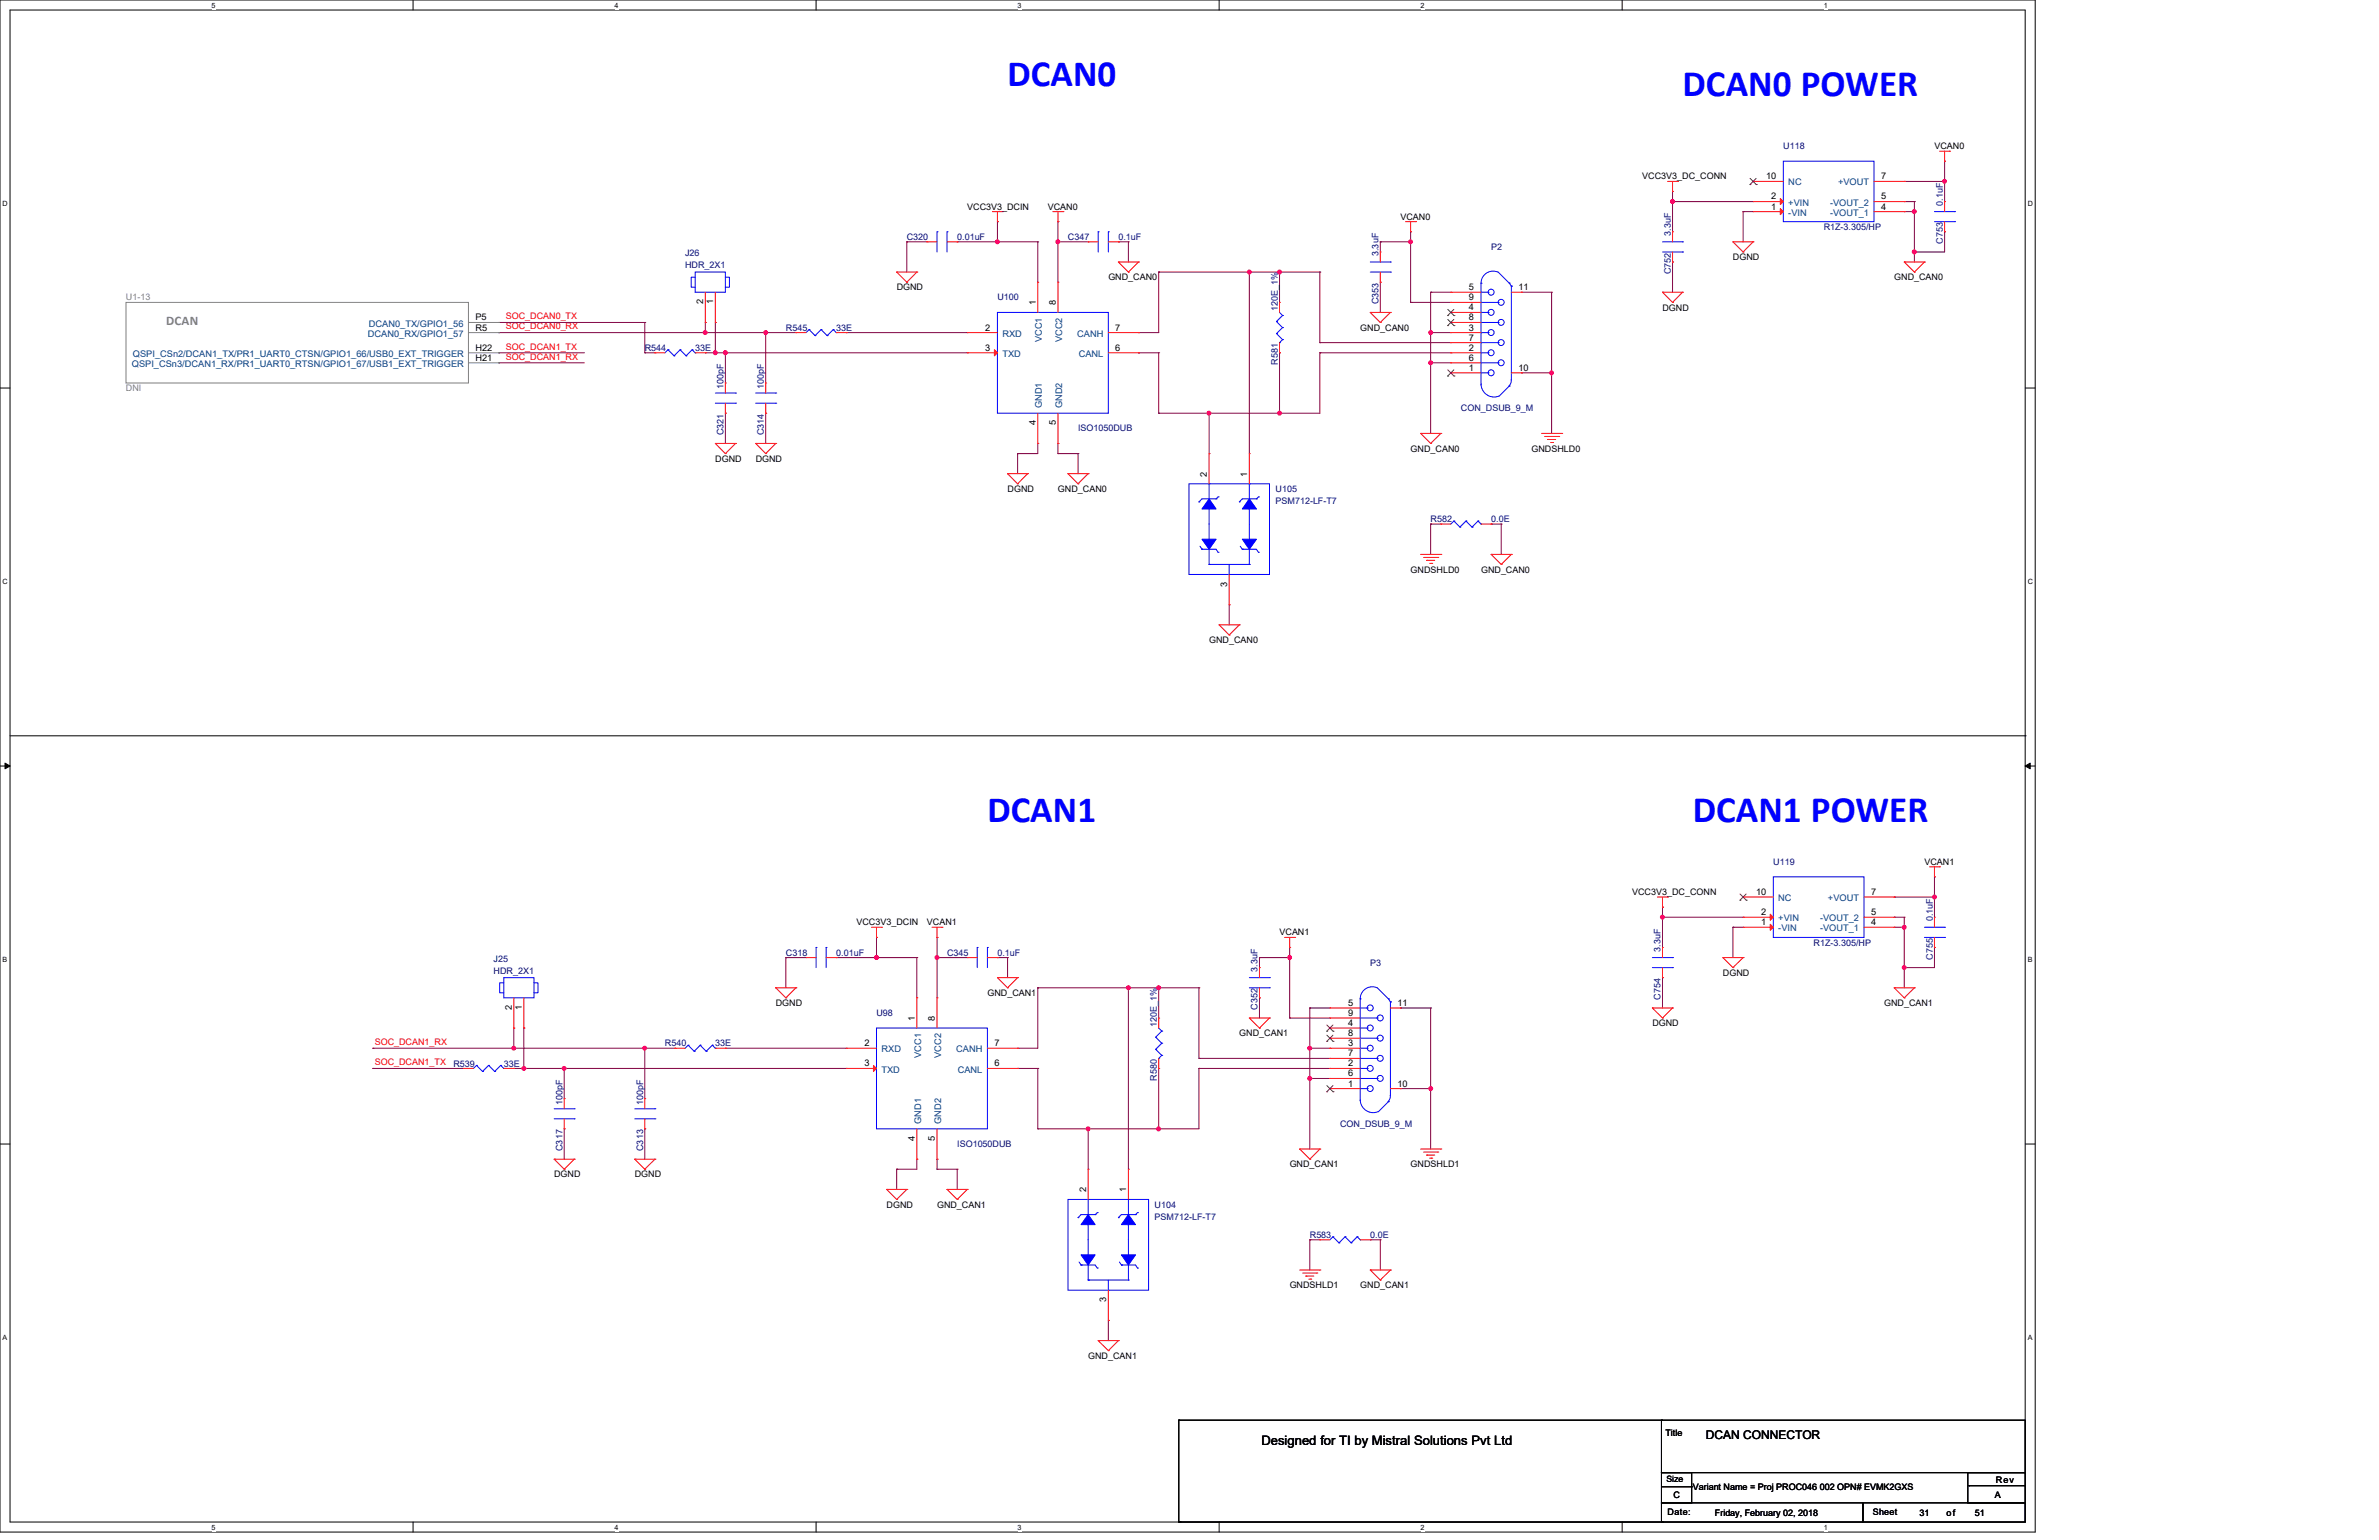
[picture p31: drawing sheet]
<svg xmlns="http://www.w3.org/2000/svg" width="432mm" height="279mm" viewBox="0 0 432 279" stroke-linecap="round" stroke-linejoin="round" font-family="sans-serif">
<defs><g id="words">
<g font-size="6.8" fill="#00f">
<text x="305.4" y="17.4">DCAN0 POWER</text>
<text x="307.2" y="149.1">DCAN1 POWER</text>
</g>
<g font-size="6.7" fill="#00f">
<text x="182.9" y="15.6">DCAN0</text>
<text x="179.2" y="149.1">DCAN1</text>
</g>
<text font-size="2.4" fill="#808080" x="30.2" y="58.9">DCAN</text>
<text font-size="2.4" x="229" y="262.2">Designed for TI by Mistral Solutions Pvt Ltd</text>
<text font-size="2.2" x="309.6" y="261.1">DCAN CONNECTOR</text>
<g font-size="1.7">
<text x="320.5" y="32.5">10</text>
<text x="341.4" y="32.5">7</text>
<text x="321.5" y="38">1</text>
<text x="321.5" y="36.2">2</text>
<text x="341.4" y="38">4</text>
<text x="341.4" y="36.2">5</text>
<text x="266.6" y="52.6">5</text>
<text x="275.6" y="52.6">11</text>
<text x="86.3" y="58.1">P5</text>
<text x="86.3" y="60">R5</text>
<text x="127.6" y="55.2" transform="rotate(-90 127.6 55.2)">2</text>
<text x="129.5" y="55.2" transform="rotate(-90 129.5 55.2)">1</text>
<text x="178.8" y="60">2</text>
<text x="188" y="55.4" transform="rotate(-90 188 55.4)">1</text>
<text x="191.6" y="55.4" transform="rotate(-90 191.6 55.4)">8</text>
<text x="202.4" y="60">7</text>
<text x="266.6" y="54.5">9</text>
<text x="266.6" y="58.1">8</text>
<text x="266.6" y="56.3">4</text>
<text x="266.6" y="60">3</text>
<text x="86.3" y="63.6">H22</text>
<text x="86.3" y="65.4">H21</text>
<text x="178.8" y="63.6">3</text>
<text x="202.4" y="63.6">6</text>
<text x="266.6" y="61.8">7</text>
<text x="266.6" y="65.4">6</text>
<text x="266.6" y="63.6">2</text>
<text x="266.6" y="67.3">1</text>
<text x="275.6" y="67.3">10</text>
<text x="188" y="77.2" transform="rotate(-90 188 77.2)">4</text>
<text x="191.6" y="77.2" transform="rotate(-90 191.6 77.2)">5</text>
<text x="219.1" y="86.5" transform="rotate(-90 219.1 86.5)">2</text>
<text x="226.4" y="86.5" transform="rotate(-90 226.4 86.5)">1</text>
<text x="222.7" y="106.4" transform="rotate(-90 222.7 106.4)">3</text>
<text x="318.7" y="162.4">10</text>
<text x="319.7" y="167.9">1</text>
<text x="319.7" y="166">2</text>
<text x="339.6" y="167.9">4</text>
<text x="339.6" y="166">5</text>
<text x="339.6" y="162.4">7</text>
<text x="92.9" y="183.2" transform="rotate(-90 92.9 183.2)">2</text>
<text x="94.7" y="183.2" transform="rotate(-90 94.7 183.2)">1</text>
<text x="166" y="185.3" transform="rotate(-90 166 185.3)">1</text>
<text x="169.7" y="185.3" transform="rotate(-90 169.7 185.3)">8</text>
<text x="244.7" y="184.3">9</text>
<text x="244.7" y="182.5">5</text>
<text x="253.6" y="182.5">11</text>
<text x="156.9" y="189.8">2</text>
<text x="180.5" y="189.8">7</text>
<text x="244.7" y="188">8</text>
<text x="244.7" y="191.6">7</text>
<text x="244.7" y="186.1">4</text>
<text x="244.7" y="189.8">3</text>
<text x="156.9" y="193.5">3</text>
<text x="180.5" y="193.5">6</text>
<text x="244.7" y="195.3">6</text>
<text x="244.7" y="193.5">2</text>
<text x="244.7" y="197.1">1</text>
<text x="253.6" y="197.1">10</text>
<text x="166" y="207" transform="rotate(-90 166 207)">4</text>
<text x="169.7" y="207" transform="rotate(-90 169.7 207)">5</text>
<text x="197.1" y="216.3" transform="rotate(-90 197.1 216.3)">2</text>
<text x="204.4" y="216.3" transform="rotate(-90 204.4 216.3)">1</text>
<text x="200.8" y="236.3" transform="rotate(-90 200.8 236.3)">3</text>
</g>
<g font-size="1.7" fill="#004080">
<text x="324.6" y="33.7">NC</text>
<text x="333.6" y="33.7">+VOUT</text>
<text x="324.6" y="39.1">-VIN</text>
<text x="324.6" y="37.3">+VIN</text>
<text x="332.2" y="39.1">-VOUT_1</text>
<text x="332.2" y="37.3">-VOUT_2</text>
<text x="67" y="59.2">DCAN0_TX/GPIO1_56</text>
<text x="24.1" y="64.7">QSPI_CSn2/DCAN1_TX/PR1_UART0_CTSN/GPIO1_66/USB0_EXT_TRIGGER</text>
<text x="66.8" y="61.1">DCAN0_RX/GPIO1_57</text>
<text x="181.9" y="61.1">RXD</text>
<text x="181.9" y="64.7">TXD</text>
<text x="189.1" y="62.1" transform="rotate(-90 189.1 62.1)">VCC1</text>
<text x="192.8" y="62.1" transform="rotate(-90 192.8 62.1)">VCC2</text>
<text x="195.5" y="61.1">CANH</text>
<text x="195.8" y="64.7">CANL</text>
<text x="23.9" y="66.6">QSPI_CSn3/DCAN1_RX/PR1_UART0_RTSN/GPIO1_67/USB1_EXT_TRIGGER</text>
<text x="189.1" y="74.1" transform="rotate(-90 189.1 74.1)">GND1</text>
<text x="192.8" y="74.1" transform="rotate(-90 192.8 74.1)">GND2</text>
<text x="322.8" y="167.2">+VIN</text>
<text x="322.8" y="163.5">NC</text>
<text x="330.3" y="167.2">-VOUT_2</text>
<text x="331.8" y="163.5">+VOUT</text>
<text x="322.8" y="169">-VIN</text>
<text x="330.3" y="169">-VOUT_1</text>
<text x="160" y="190.9">RXD</text>
<text x="167.2" y="191.9" transform="rotate(-90 167.2 191.9)">VCC1</text>
<text x="170.8" y="191.9" transform="rotate(-90 170.8 191.9)">VCC2</text>
<text x="173.6" y="190.9">CANH</text>
<text x="160" y="194.6">TXD</text>
<text x="173.8" y="194.6">CANL</text>
<text x="167.2" y="203.9" transform="rotate(-90 167.2 203.9)">GND1</text>
<text x="170.8" y="203.9" transform="rotate(-90 170.8 203.9)">GND2</text>
</g>
<g font-size="1.6" fill="#000080">
<text x="323.7" y="27.1">U118</text>
<text x="331" y="41.7">R1Z-3.305/HP</text>
<text x="352.6" y="37.3" transform="rotate(-90 352.6 37.3)">0.1uF</text>
<text x="124.4" y="46.5">J26</text>
<text x="164.6" y="43.5">C320</text>
<text x="173.7" y="43.5">0.01uF</text>
<text x="193.8" y="43.5">C347</text>
<text x="203" y="43.5">0.1uF</text>
<text x="250.2" y="46.4" transform="rotate(-90 250.2 46.4)">3.3uF</text>
<text x="270.7" y="45.4">P2</text>
<text x="303.3" y="42.8" transform="rotate(-90 303.3 42.8)">3.3uF</text>
<text x="352.6" y="44.2" transform="rotate(-90 352.6 44.2)">C753</text>
<text x="124.4" y="48.7">HDR_2X1</text>
<text x="303.3" y="49.7" transform="rotate(-90 303.3 49.7)">C752</text>
<text x="142.6" y="60">R545</text>
<text x="151.8" y="60">33E</text>
<text x="181" y="54.5">U100</text>
<text x="231.9" y="56.5" transform="rotate(-90 231.9 56.5)">120E_1%</text>
<text x="250.2" y="55.2" transform="rotate(-90 250.2 55.2)">C353</text>
<text x="117" y="63.6">R544</text>
<text x="126.2" y="63.6">33E</text>
<text x="131.3" y="70.6" transform="rotate(-90 131.3 70.6)">100pF</text>
<text x="138.7" y="70.6" transform="rotate(-90 138.7 70.6)">100pF</text>
<text x="231.9" y="66.2" transform="rotate(-90 231.9 66.2)">R581</text>
<text x="265.2" y="74.6">CON_DSUB_9_M</text>
<text x="131.3" y="79" transform="rotate(-90 131.3 79)">C321</text>
<text x="138.7" y="79" transform="rotate(-90 138.7 79)">C314</text>
<text x="195.7" y="78.3">ISO1050DUB</text>
<text x="231.5" y="89.3">U105</text>
<text x="231.5" y="91.4">PSM712-LF-T7</text>
<text x="259.7" y="94.7">R582</text>
<text x="270.7" y="94.7">0.0E</text>
<text x="321.9" y="156.9">U119</text>
<text x="350.8" y="167.2" transform="rotate(-90 350.8 167.2)">0.1uF</text>
<text x="142.6" y="173.4">C318</text>
<text x="151.8" y="173.4">0.01uF</text>
<text x="171.9" y="173.4">C345</text>
<text x="181" y="173.4">0.1uF</text>
<text x="301.4" y="172.6" transform="rotate(-90 301.4 172.6)">3.3uF</text>
<text x="329.2" y="171.6">R1Z-3.305/HP</text>
<text x="89.6" y="174.5">J25</text>
<text x="89.6" y="176.7">HDR_2X1</text>
<text x="228.3" y="176.3" transform="rotate(-90 228.3 176.3)">3.3uF</text>
<text x="248.7" y="175.2">P3</text>
<text x="350.8" y="174.1" transform="rotate(-90 350.8 174.1)">C755</text>
<text x="159.1" y="184.4">U98</text>
<text x="228.3" y="183.2" transform="rotate(-90 228.3 183.2)">C352</text>
<text x="301.4" y="181.4" transform="rotate(-90 301.4 181.4)">C754</text>
<text x="120.7" y="189.8">R540</text>
<text x="129.8" y="189.8">33E</text>
<text x="210" y="186.4" transform="rotate(-90 210 186.4)">120E_1%</text>
<text x="82.3" y="193.5">R539</text>
<text x="91.4" y="193.5">33E</text>
<text x="210" y="196" transform="rotate(-90 210 196)">R580</text>
<text x="102.1" y="200.4" transform="rotate(-90 102.1 200.4)">100pF</text>
<text x="116.7" y="200.4" transform="rotate(-90 116.7 200.4)">100pF</text>
<text x="102.1" y="208.8" transform="rotate(-90 102.1 208.8)">C317</text>
<text x="116.7" y="208.8" transform="rotate(-90 116.7 208.8)">C313</text>
<text x="173.7" y="208.1">ISO1050DUB</text>
<text x="243.2" y="204.5">CON_DSUB_9_M</text>
<text x="209.6" y="219.1">U104</text>
<text x="209.6" y="221.3">PSM712-LF-T7</text>
<text x="237.7" y="224.6">R583</text>
<text x="248.7" y="224.6">0.0E</text>
</g>
<g font-size="1.6">
<text x="351.1" y="27.1">VCAN0</text>
<text x="298.1" y="32.6">VCC3V3_DC_CONN</text>
<text x="175.6" y="38.1">VCC3V3_DCIN</text>
<text x="190.2" y="38.1">VCAN0</text>
<text x="254.2" y="39.9">VCAN0</text>
<text x="314.5" y="47.2">DGND</text>
<text x="162.8" y="52.7">DGND</text>
<text x="201.2" y="50.8">GND_CAN0</text>
<text x="343.8" y="50.8">GND_CAN0</text>
<text x="246.9" y="60">GND_CAN0</text>
<text x="301.8" y="56.3">DGND</text>
<text x="129.8" y="83.8">DGND</text>
<text x="137.2" y="83.8">DGND</text>
<text x="256" y="81.9">GND_CAN0</text>
<text x="278" y="81.9">GNDSHLD0</text>
<text x="182.9" y="89.3">DGND</text>
<text x="192" y="89.3">GND_CAN0</text>
<text x="256" y="103.9">GNDSHLD0</text>
<text x="268.8" y="103.9">GND_CAN0</text>
<text x="219.5" y="116.7">GND_CAN0</text>
<text x="349.3" y="156.9">VCAN1</text>
<text x="155.4" y="167.9">VCC3V3_DCIN</text>
<text x="168.2" y="167.9">VCAN1</text>
<text x="296.2" y="162.4">VCC3V3_DC_CONN</text>
<text x="232.2" y="169.7">VCAN1</text>
<text x="312.7" y="177">DGND</text>
<text x="140.8" y="182.5">DGND</text>
<text x="179.2" y="180.7">GND_CAN1</text>
<text x="342" y="182.5">GND_CAN1</text>
<text x="224.9" y="188">GND_CAN1</text>
<text x="299.9" y="186.2">DGND</text>
<text x="100.6" y="213.6">DGND</text>
<text x="115.2" y="213.6">DGND</text>
<text x="234.1" y="211.8">GND_CAN1</text>
<text x="256" y="211.8">GNDSHLD1</text>
<text x="160.9" y="219.1">DGND</text>
<text x="170.1" y="219.1">GND_CAN1</text>
<text x="234.1" y="233.7">GNDSHLD1</text>
<text x="246.9" y="233.7">GND_CAN1</text>
<text x="197.5" y="246.5">GND_CAN1</text>
<text x="302.3" y="260.6">Title</text>
<text x="302.5" y="269">Size</text>
<text x="362.3" y="269">Rev</text>
<text x="302.7" y="274.9">Date:</text>
<text x="303.8" y="271.8">C</text>
<text x="307.2" y="270.3">Variant Name = Proj PROC046 002 OPN# EVMK2GXS</text>
<text x="311.3" y="275.1">Friday, February 02, 2018</text>
<text x="340" y="274.9">Sheet</text>
<text x="348.4" y="275.1">31</text>
<text x="353.3" y="275.1">of</text>
<text x="358.4" y="275.1">51</text>
<text x="362.1" y="271.8">A</text>
</g>
<g font-size="1.6" fill="#808080">
<text x="22.9" y="54.5">U1-13</text>
<text x="22.9" y="71">DNI</text>
</g>
<g font-size="1.6" fill="#f00">
<text x="91.8" y="59.8">SOC_DCAN0_RX</text>
<text x="91.8" y="57.9">SOC_DCAN0_TX</text>
<text x="91.8" y="63.4">SOC_DCAN1_TX</text>
<text x="91.8" y="65.3">SOC_DCAN1_RX</text>
<text x="68" y="189.6">SOC_DCAN1_RX</text>
<text x="68" y="193.3">SOC_DCAN1_TX</text>
</g>
<g font-size="1.3">
<text x="38.4" y="1.4">5</text>
<text x="111.5" y="1.4">4</text>
<text x="184.7" y="1.4">3</text>
<text x="257.9" y="1.4">2</text>
<text x="331" y="1.4">1</text>
<text x=".5" y="37.3">D</text>
<text x="368" y="37.3">D</text>
<text x=".5" y="105.9">C</text>
<text x="368" y="105.9">C</text>
<text x=".5" y="174.5">B</text>
<text x="368" y="174.5">B</text>
<text x=".5" y="243">A</text>
<text x="368" y="243">A</text>
<text x="38.4" y="277.5">5</text>
<text x="111.5" y="277.5">4</text>
<text x="184.7" y="277.5">3</text>
<text x="257.9" y="277.5">2</text>
<text x="331" y="277.5">1</text>
</g>
</g></defs>
<path d="M0 0h369.4v278h-369.4zM1.8 1.8h365.8v274.3h-365.8z" fill="none" stroke="#000" stroke-width=".18"/>
<g fill="#fff">
<path d="M38.4 .2h.7v1.5h-.7z"/>
<path d="M38.4 276.3h.7v1.5h-.7z"/>
</g>
<path d="M75 0v1.8M75 276.1v1.9" fill="none" stroke="#000" stroke-width=".18"/>
<g fill="#fff">
<path d="M111.5 .2h.8v1.5h-.8z"/>
<path d="M111.5 276.3h.8v1.5h-.8z"/>
</g>
<path d="M148.1 0v1.8M148.1 276.1v1.9" fill="none" stroke="#000" stroke-width=".18"/>
<g fill="#fff">
<path d="M184.7 .2h.7v1.5h-.7z"/>
<path d="M184.7 276.3h.7v1.5h-.7z"/>
</g>
<path d="M221.3 0v1.8M221.3 276.1v1.9" fill="none" stroke="#000" stroke-width=".18"/>
<g fill="#fff">
<path d="M257.9 .2h.7v1.5h-.7z"/>
<path d="M257.9 276.3h.7v1.5h-.7z"/>
</g>
<path d="M294.4 0v1.8M294.4 276.1v1.9" fill="none" stroke="#000" stroke-width=".18"/>
<g fill="#fff">
<path d="M331 .2h.7v1.5h-.7z"/>
<path d="M331 276.3h.7v1.5h-.7z"/>
<path d="M.5 36.1h.9v1.5h-.9z"/>
<path d="M368 36.1h1v1.5h-1z"/>
<path d="M.5 104.7h.9v1.5h-.9z"/>
<path d="M368 104.7h1v1.5h-1z"/>
</g>
<path d="M0 70.4h1.8M367.6 70.4h1.8" fill="none" stroke="#000" stroke-width=".18"/>
<g fill="#fff">
<path d="M.5 173.3h.8v1.4h-.8z"/>
<path d="M368 173.3h.9v1.4h-.9z"/>
</g>
<path d="M0 139h1.8M.9 138.5l.9 .5-.9 .5zM367.6 139l.9-.5v1zM367.6 139h1.8" fill="none" stroke="#000" stroke-width=".18"/>
<path d="M.9 138.5l.9 .5-.9 .5zM367.6 139l.9-.5v1z" fill="#000"/>
<g fill="#fff">
<path d="M.5 241.9h.8v1.4h-.8z"/>
<path d="M368 241.9h.9v1.4h-.9z"/>
</g>
<path d="M1.8 133.5h365.8M367.6 133.5h.1M0 207.6h1.8M367.6 207.6h1.8" fill="none" stroke="#000" stroke-width=".18"/>
<g fill="none" stroke="#800040" stroke-width=".18">
<path d="M188.4 179.2h.1M188.4 179.2v11M210.3 193.8h.1M210.3 193.8v11M217.6 193.8h.1M217.6 193.8h23.8M217.6 193.8v11h-20.1M197.5 204.8h.1M210.3 204.8h.1M237.7 224.9h.1M237.7 224.9v5.5M248.7 224.9h.1"/>
<path d="M248.7 224.9h1.8M250.5 224.9h.1M250.5 224.9v5.5"/>
</g>
<circle cx="210.3" cy="204.8" r=".36" fill="#f0f"/>
<circle cx="210.3" cy="204.8" r=".36" fill="none" stroke="#f0f" stroke-width=".18"/>
<g fill="none" stroke="#800040" stroke-width=".18">
<path d="M166.4 173.7h.1M166.4 173.7v7.3M170.1 173.7h.1M170.1 173.7v7.3M210.3 179.2h.1M210.3 179.2v5.5M210.3 179.2h7.3M217.6 179.2h.1M217.6 179.2v12.8M184.7 193.8h.1M184.7 193.8h3.7M188.4 193.8h.1"/>
<path d="M188.4 193.8v11M217.6 192h.1M217.6 192h23.8"/>
</g>
<circle cx="170.1" cy="173.7" r=".36" fill="#f0f"/>
<circle cx="170.1" cy="173.7" r=".36" fill="none" stroke="#f0f" stroke-width=".18"/>
<path d="M254.2 182.9h.1M254.2 197.5h.1M254.2 182.9h5.5M254.2 197.5h5.5M259.7 197.5h.1M259.7 197.5v11" fill="none" stroke="#800040" stroke-width=".18"/>
<circle cx="259.7" cy="197.5" r=".36" fill="#f0f"/>
<circle cx="259.7" cy="197.5" r=".36" fill="none" stroke="#f0f" stroke-width=".18"/>
<path d="M159.1 173.7h.1M159.1 173.7h7.3M170.1 173.7h.1M170.1 173.7h5.5M228.6 173.7h.1M228.6 173.7v1.9M228.6 181h.1M228.6 181v3.7" fill="none" stroke="#800040" stroke-width=".18"/>
<circle cx="159.1" cy="173.7" r=".36" fill="#f0f"/>
<circle cx="159.1" cy="173.7" r=".36" fill="none" stroke="#f0f" stroke-width=".18"/>
<g fill="none" stroke="#800040" stroke-width=".18">
<path d="M142.6 173.7h.1M142.6 173.7h3.7M142.6 173.7v5.5M151.8 173.7h.1M159.1 170.1h.1M159.1 170.1v3.6h-7.3M170.1 170.1h.1M170.1 170.1v3.6M181 173.7h.1M181 173.7h1.9M182.9 173.7h.1M182.9 173.7v3.7"/>
<path d="M102.4 193.8h.1M102.4 193.8h51.2M131.7 190.2h.1M131.7 190.2h21.9M184.7 190.2h.1M184.7 190.2h3.7M162.8 212.1h.1M162.8 212.1v3.7M166.4 210.3h.1M166.4 210.3v1.8h-3.6M170.1 210.3h.1M170.1 212.1h.1"/>
<path d="M170.1 210.3v1.8M170.1 212.1h3.6M173.7 212.1h.1M173.7 212.1v3.7"/>
</g>
<circle cx="102.4" cy="193.8" r=".35" fill="#f0f"/>
<circle cx="102.4" cy="193.8" r=".35" fill="none" stroke="#f0f" stroke-width=".18"/>
<path d="M93.3 190.2h.1M93.3 190.2h29.2M117 190.2h.1M117 190.2v9.1" fill="none" stroke="#800040" stroke-width=".18"/>
<circle cx="117" cy="190.2" r=".35" fill="#f0f"/>
<circle cx="117" cy="190.2" r=".35" fill="none" stroke="#f0f" stroke-width=".18"/>
<circle cx="93.2" cy="190.2" r=".35" fill="#f0f"/>
<circle cx="93.2" cy="190.2" r=".35" fill="none" stroke="#f0f" stroke-width=".18"/>
<path d="M95.1 193.8h.1M95.1 193.8h7.3M102.4 193.8h.1M102.4 193.8v5.5M259.7 182.9h.1M259.7 182.9v14.6M102.4 204.8h.1M102.4 204.8v5.5M117 204.8h.1M117 204.8v5.5M197.5 204.8h.1M197.5 204.8v7.3" fill="none" stroke="#800040" stroke-width=".18"/>
<circle cx="197.5" cy="204.8" r=".36" fill="#f0f"/>
<circle cx="197.5" cy="204.8" r=".36" fill="none" stroke="#f0f" stroke-width=".18"/>
<path d="M204.8 179.2h.1M204.8 179.2h5.5" fill="none" stroke="#800040" stroke-width=".18"/>
<circle cx="210.3" cy="179.2" r=".36" fill="#f0f"/>
<circle cx="210.3" cy="179.2" r=".36" fill="none" stroke="#f0f" stroke-width=".18"/>
<path d="M204.8 179.2h.1M204.8 179.2v32.9M188.4 204.8h.1M188.4 204.8h9.1M201.2 239.6h.1M201.2 239.6v3.6" fill="none" stroke="#800040" stroke-width=".18"/>
<circle cx="204.8" cy="179.2" r=".36" fill="#f0f"/>
<circle cx="204.8" cy="179.2" r=".36" fill="none" stroke="#f0f" stroke-width=".18"/>
<path d="M188.4 179.2h.1M188.4 179.2h16.4M67.6 190.2h.1M93.3 186.5h.1M93.3 193.8h.1M93.3 186.5v3.7h-25.7M95.1 186.5h.1M95.1 186.5v7.3h-1.8M234.1 184.7h.1M234.1 184.7h7.3M237.7 224.9h.1M237.7 224.9h1.9" fill="none" stroke="#800040" stroke-width=".18"/>
<circle cx="95.1" cy="193.8" r=".36" fill="#f0f"/>
<circle cx="95.1" cy="193.8" r=".36" fill="none" stroke="#f0f" stroke-width=".18"/>
<path d="M234.1 173.7h.1M234.1 173.7v11M237.7 182.9h.1M237.7 190.2h.1M237.7 195.7h.1M237.7 182.9h3.7M237.7 182.9v7.3M237.7 195.7v12.8M237.7 190.2h3.7M237.7 195.7h3.7" fill="none" stroke="#800040" stroke-width=".18"/>
<circle cx="234.1" cy="173.7" r=".36" fill="#f0f"/>
<circle cx="234.1" cy="173.7" r=".36" fill="none" stroke="#f0f" stroke-width=".18"/>
<g fill="none" stroke="#800040" stroke-width=".18">
<path d="M210.3 49.4h.1M210.3 49.4v10.9M232.2 75h.1M232.2 64h.1M232.2 64v11M239.6 64h.1M239.6 64h23.7M239.6 64v11h-7.4M259.7 95.1h.1M259.7 95.1v5.5M270.7 95.1h.1M270.7 95.1h1.8"/>
<path d="M272.5 95.1h.1M272.5 95.1v5.5M228.6 173.7h.1M234.1 171.9h.1M234.1 171.9v1.8h-5.5"/>
</g>
<circle cx="232.2" cy="75" r=".36" fill="#f0f"/>
<circle cx="232.2" cy="75" r=".36" fill="none" stroke="#f0f" stroke-width=".18"/>
<path d="M219.5 75h.1M219.5 75h12.7" fill="none" stroke="#800040" stroke-width=".18"/>
<circle cx="219.4" cy="75" r=".36" fill="#f0f"/>
<circle cx="219.4" cy="75" r=".36" fill="none" stroke="#f0f" stroke-width=".18"/>
<path d="M232.2 49.4h.1M232.2 49.4v5.5M232.2 49.4h7.4M206.7 64h.1M206.7 64h3.6M210.3 64h.1M210.3 64v11" fill="none" stroke="#800040" stroke-width=".18"/>
<circle cx="232.2" cy="49.4" r=".36" fill="#f0f"/>
<circle cx="232.2" cy="49.4" r=".36" fill="none" stroke="#f0f" stroke-width=".18"/>
<g fill="none" stroke="#800040" stroke-width=".18">
<path d="M188.4 43.9h.1M188.4 43.9v7.3M192 43.9h.1M192 43.9v7.3M239.6 49.4h.1M239.6 49.4v12.8M276.1 53h.1M276.1 53h5.5M239.6 62.2h.1M239.6 62.2h23.7M276.1 67.6h.1M276.1 67.6h5.5"/>
<path d="M281.6 67.6h.1M281.6 67.6v11"/>
</g>
<circle cx="281.6" cy="67.6" r=".36" fill="#f0f"/>
<circle cx="281.6" cy="67.6" r=".36" fill="none" stroke="#f0f" stroke-width=".18"/>
<path d="M181 43.9h.1M181 43.9h7.4M192 43.9h.1M192 43.9h5.5M250.5 43.9h.1M250.5 51.2h.1M250.5 43.9v1.8M250.5 51.2v5.5" fill="none" stroke="#800040" stroke-width=".18"/>
<circle cx="181" cy="43.9" r=".35" fill="#f0f"/>
<circle cx="181" cy="43.9" r=".35" fill="none" stroke="#f0f" stroke-width=".18"/>
<path d="M181 40.2h.1M181 40.2v3.7M192 40.2h.1M192 40.2v3.7" fill="none" stroke="#800040" stroke-width=".18"/>
<circle cx="192" cy="43.9" r=".36" fill="#f0f"/>
<circle cx="192" cy="43.9" r=".36" fill="none" stroke="#f0f" stroke-width=".18"/>
<g fill="none" stroke="#800040" stroke-width=".18">
<path d="M164.6 43.9h.1M164.6 43.9h3.6M164.6 43.9v5.5M173.7 43.9h.1M173.7 43.9h7.3M203 43.9h.1M203 43.9h1.8M204.8 43.9h.1M204.8 43.9v3.6M131.7 64h.1M131.7 64h43.9M153.6 60.3h.1"/>
<path d="M153.6 60.3h22M206.7 60.3h.1M206.7 60.3h3.6M184.7 82.3h.1M184.7 82.3v3.6M188.4 80.5h.1M188.4 80.5v1.8h-3.7M192 80.5h.1M192 82.3h.1M192 82.3h3.7M192 80.5v1.8M195.7 82.3h.1"/>
<path d="M195.7 82.3v3.6"/>
</g>
<circle cx="131.7" cy="64" r=".36" fill="#f0f"/>
<circle cx="131.7" cy="64" r=".36" fill="none" stroke="#f0f" stroke-width=".18"/>
<path d="M139 60.3h.1M139 60.3h5.5" fill="none" stroke="#800040" stroke-width=".18"/>
<circle cx="139" cy="60.3" r=".35" fill="#f0f"/>
<circle cx="139" cy="60.3" r=".35" fill="none" stroke="#f0f" stroke-width=".18"/>
<g fill="none" stroke="#800040" stroke-width=".18">
<path d="M226.8 49.4h.1M226.8 49.4h5.4M226.8 49.4v32.9M281.6 53h.1M281.6 53v14.6M128 60.3h.1M128 60.3h11M129.8 64h.1M129.8 64h1.9M131.7 64h.1M131.7 75h.1M131.7 64v5.5"/>
<path d="M131.7 75v5.5M139 60.3h.1M139 75h.1M139 60.3v9.2M139 75v5.5M210.3 75h.1M210.3 75h9.2M219.5 75h.1M219.5 75v7.3M223.1 109.7h.1M223.1 109.7v3.7"/>
</g>
<circle cx="226.7" cy="49.4" r=".36" fill="#f0f"/>
<circle cx="226.7" cy="49.4" r=".36" fill="none" stroke="#f0f" stroke-width=".18"/>
<path d="M128 58.5h.1M128 58.5v1.8h-37.5M210.3 49.4h.1M210.3 49.4h16.5M256 54.9h.1M256 54.9h7.3M90.5 60.3h.1M259.7 95.1h.1M259.7 95.1h1.8" fill="none" stroke="#800040" stroke-width=".18"/>
<circle cx="128" cy="60.3" r=".36" fill="#f0f"/>
<circle cx="128" cy="60.3" r=".36" fill="none" stroke="#f0f" stroke-width=".18"/>
<path d="M129.8 58.5h.1M129.8 58.5v5.5" fill="none" stroke="#800040" stroke-width=".18"/>
<circle cx="129.8" cy="64" r=".36" fill="#f0f"/>
<circle cx="129.8" cy="64" r=".36" fill="none" stroke="#f0f" stroke-width=".18"/>
<path d="M259.7 53h.1M259.7 53h3.6M259.7 53v7.3M128 64h.1M128 64h1.8" fill="none" stroke="#800040" stroke-width=".18"/>
<circle cx="259.7" cy="60.3" r=".36" fill="#f0f"/>
<circle cx="259.7" cy="60.3" r=".36" fill="none" stroke="#f0f" stroke-width=".18"/>
<path d="M259.7 60.3h.1M259.7 65.8h.1M259.7 60.3h3.6M259.7 65.8v12.8" fill="none" stroke="#800040" stroke-width=".18"/>
<circle cx="259.7" cy="65.8" r=".36" fill="#f0f"/>
<circle cx="259.7" cy="65.8" r=".36" fill="none" stroke="#f0f" stroke-width=".18"/>
<path d="M250.5 43.9h.1M250.5 43.9h5.5M256 43.9h.1M256 43.9v11M259.7 65.8h.1M259.7 65.8h3.6" fill="none" stroke="#800040" stroke-width=".18"/>
<circle cx="256" cy="43.9" r=".36" fill="#f0f"/>
<circle cx="256" cy="43.9" r=".36" fill="none" stroke="#f0f" stroke-width=".18"/>
<g fill="none" stroke="#800040" stroke-width=".18">
<path d="M90.5 58.5h.1M90.5 58.5h26.5M117 58.5h.1M117 58.5v5.5M256 42.1h.1M256 42.1v1.8M90.5 64h.1M90.5 65.8h.1M90.5 64h15.6M90.5 65.8h15.6M259.7 60.3h.1M259.7 60.3v5.5"/>
<path d="M237.7 190.2h.1M237.7 190.2v5.5"/>
</g>
<circle cx="237.7" cy="195.7" r=".36" fill="#f0f"/>
<circle cx="237.7" cy="195.7" r=".36" fill="none" stroke="#f0f" stroke-width=".18"/>
<circle cx="237.7" cy="190.2" r=".36" fill="#f0f"/>
<circle cx="237.7" cy="190.2" r=".36" fill="none" stroke="#f0f" stroke-width=".18"/>
<path d="M345.6 32.9h.1M345.6 32.9h7.4M353 32.9h.1M353 32.9v3.7" fill="none" stroke="#800040" stroke-width=".18"/>
<circle cx="352.9" cy="32.9" r=".35" fill="#f0f"/>
<circle cx="352.9" cy="32.9" r=".35" fill="none" stroke="#f0f" stroke-width=".18"/>
<g fill="none" stroke="#800040" stroke-width=".18">
<path d="M303.6 36.6h.1M303.6 34.7h.1M303.6 36.6h14.6M303.6 34.7v7.4M316.4 38.4h.1M316.4 38.4h1.8M316.4 38.4v5.5M345.6 36.6h.1M345.6 38.4h.1M345.6 36.6h1.9M345.6 38.4h1.9M347.5 45.7h.1"/>
<path d="M347.5 45.7v1.8"/>
</g>
<circle cx="303.6" cy="36.6" r=".36" fill="#f0f"/>
<circle cx="303.6" cy="36.6" r=".36" fill="none" stroke="#f0f" stroke-width=".18"/>
<path d="M347.5 36.6h.1M347.5 36.6v1.8M303.6 47.5h.1M303.6 47.5v5.5" fill="none" stroke="#800040" stroke-width=".18"/>
<circle cx="347.5" cy="38.4" r=".36" fill="#f0f"/>
<circle cx="347.5" cy="38.4" r=".36" fill="none" stroke="#f0f" stroke-width=".18"/>
<path d="M347.5 45.7h.1M347.5 45.7h5.5" fill="none" stroke="#800040" stroke-width=".18"/>
<circle cx="347.4" cy="45.7" r=".36" fill="#f0f"/>
<circle cx="347.4" cy="45.7" r=".36" fill="none" stroke="#f0f" stroke-width=".18"/>
<path d="M347.5 38.4h.1M347.5 38.4v7.3M353 42.1h.1M353 42.1v3.6M343.8 162.8h.1M343.8 162.8h7.3" fill="none" stroke="#800040" stroke-width=".18"/>
<circle cx="351.1" cy="162.7" r=".36" fill="#f0f"/>
<circle cx="351.1" cy="162.7" r=".36" fill="none" stroke="#f0f" stroke-width=".18"/>
<path d="M301.8 166.4h.1M301.8 166.4h14.6M343.8 166.4h.1M343.8 168.2h.1M343.8 166.4h1.8M343.8 168.2h1.8M345.6 175.6h.1M345.6 175.6v3.6M351.1 162.8h.1M351.1 162.8v3.6" fill="none" stroke="#800040" stroke-width=".18"/>
<circle cx="301.7" cy="166.4" r=".36" fill="#f0f"/>
<circle cx="301.7" cy="166.4" r=".36" fill="none" stroke="#f0f" stroke-width=".18"/>
<g fill="none" stroke="#800040" stroke-width=".18">
<path d="M301.8 166.4h.1M301.8 164.6h.1M301.8 177.4h.1M301.8 164.6v7.3M301.8 177.4v5.5M314.5 168.2h.1M314.5 168.2v5.5M314.5 168.2h1.9M345.6 166.4h.1M345.6 175.6h.1M345.6 168.2h.1M345.6 166.4v9.2"/>
<path d="M351.1 171.9h.1M351.1 171.9v3.7h-5.5"/>
</g>
<circle cx="345.6" cy="175.5" r=".35" fill="#f0f"/>
<circle cx="345.6" cy="175.5" r=".35" fill="none" stroke="#f0f" stroke-width=".18"/>
<circle cx="345.6" cy="168.2" r=".36" fill="#f0f"/>
<circle cx="345.6" cy="168.2" r=".36" fill="none" stroke="#f0f" stroke-width=".18"/>
<path d="M353 29.3h.1M353 29.3v3.6M117 64h.1M117 64h1.9M351.1 159.1h.1M351.1 159.1v3.7M67.6 193.8h.1M67.6 193.8h16.5" fill="none" stroke="#800040" stroke-width=".18"/>
<g fill="none" stroke="#f00" stroke-width=".18">
<path d="M180.1 38.4h1.8M181 38.4v1.8M181.9 38.4h.1M191.1 38.4h1.8M192 38.4v1.8M192.9 38.4h.1M302.7 32.9h1.8M303.6 34.7h.1M303.6 32.9v1.8M304.5 32.9h.1M352 27.4h1.9M353 29.3h.1"/>
<path d="M353 27.4v1.9M353.9 27.4h.1M128 58.5h.1M128 53v5.5M129.8 58.5h.1M129.8 53v5.5M162.8 49.4h.1M162.8 49.4h3.6M162.8 49.4l1.8 1.8M164.6 51.2h.1M166.4 49.4h.1M166.4 49.4l-1.8 1.8"/>
<path d="M168.2 43.9h.1M168.2 43.9h1.9M171.9 43.9h1.8M173.7 43.9h.1M181 40.2h.1M188.4 51.2h.1M188.4 51.2v5.5M192 40.2h.1M203 47.5h.1M203 47.5h3.7M203 47.5l1.8 1.9M204.8 49.4h.1"/>
<path d="M206.7 47.5h.1M206.7 47.5l-1.9 1.9M248.7 56.7h.1M248.7 56.7h3.7M248.7 56.7l1.8 1.8M250.5 58.5h.1M250.5 45.7h.1M250.5 51.2h.1M250.5 45.7v1.8M250.5 49.4v1.8M252.4 56.7h.1M252.4 56.7l-1.9 1.8"/>
<path d="M255.1 40.2h1.8M256 42.1h.1M256 40.2v1.9M256.9 40.2h.1M301.8 53h.1M301.8 53h3.6M301.8 53l1.8 1.9M303.6 54.9h.1M303.6 42.1h.1M303.6 47.5h.1M303.6 42.1v1.8M303.6 45.7v1.8"/>
<path d="M305.4 53h.1M305.4 53l-1.8 1.9M314.5 43.9h.1M314.5 43.9h3.7M314.5 43.9l1.9 1.8M316.4 45.7h.1M318.2 43.9h.1M318.2 43.9l-1.8 1.8M345.6 47.5h.1M345.6 47.5h3.7M345.6 47.5l1.9 1.9M347.5 49.4h.1"/>
<path d="M349.3 47.5h.1M349.3 47.5l-1.8 1.9M131.7 69.5h.1M131.7 75h.1M131.7 69.5v1.8M131.7 73.2v1.8M144.5 60.3h.1M144.5 60.3h1.8M151.8 60.3h1.8M153.6 60.3h.1M175.6 60.3h.1M175.6 60.3h5.4"/>
<path d="M257.9 78.6h.1M257.9 78.6h3.6M257.9 78.6l1.8 1.9M261.5 78.6h.1M261.5 78.6l-1.8 1.9M279.8 78.6h3.7M280.4 79.2h2.5M280.9 79.7h.1M280.9 79.7h1.5M282.9 79.2h.1M283.5 78.6h.1M129.8 80.5h.1"/>
<path d="M129.8 80.5h3.7M129.8 80.5l1.9 1.8M131.7 82.3h.1M133.5 80.5h.1M133.5 80.5l-1.8 1.8M137.2 80.5h.1M137.2 80.5h3.6M137.2 80.5l1.8 1.8M139 82.3h.1M140.8 80.5h.1M140.8 80.5l-1.8 1.8M182.9 85.9h.1"/>
<path d="M182.9 85.9h3.6M182.9 85.9l1.8 1.9M184.7 87.8h.1M186.5 85.9h.1M186.5 85.9l-1.8 1.9M193.8 85.9h.1M193.8 85.9h3.7M193.8 85.9l1.9 1.9M195.7 87.8h.1M197.5 85.9h.1M197.5 85.9l-1.8 1.9M259.7 80.5h.1"/>
<path d="M261.5 95.1h.1M261.5 95.1h1.8M268.8 95.1h1.9M270.7 95.1h.1M281.5 80.3h.3M281.8 80.3h.1M221.3 113.4h.1M221.3 113.4h3.6M221.3 113.4l1.8 1.8M223.1 115.2h.1M224.9 113.4h.1M224.9 113.4l-1.8 1.8"/>
<path d="M257.9 100.6h3.6M258.4 101.1h2.6M259 101.7h.1M259 101.7h1.4M259.5 102.2h.4M259.9 102.2h.1M261 101.1h.1M261.5 100.6h.1M270.7 100.6h.1M270.7 100.6h3.6M270.7 100.6l1.8 1.8M272.5 102.4h.1"/>
<path d="M274.3 100.6h.1M274.3 100.6l-1.8 1.8M350.2 157.3h1.8M351.1 159.1h.1M351.1 157.3v1.8M352 157.3h.1M140.8 179.2h.1M140.8 179.2h3.7M140.8 179.2l1.8 1.8M144.5 179.2h.1M144.5 179.2l-1.9 1.8M146.3 173.7h.1"/>
<path d="M146.3 173.7h1.8M149.9 173.7h1.9M151.8 173.7h.1M158.2 168.2h1.8M159.1 170.1h.1M159.1 168.2v1.9M160 168.2h.1M169.2 168.2h1.8M170.1 170.1h.1M170.1 168.2v1.9M171 168.2h.1M181 177.4h.1"/>
<path d="M181 177.4h3.7M181 177.4l1.9 1.8M182.9 179.2h.1M184.7 177.4h.1M184.7 177.4l-1.8 1.8M233.2 170.1h1.8M234.1 171.9h.1M234.1 170.1v1.8M235 170.1h.1M300.8 162.8h1.9M301.8 164.6h.1M301.8 171.9h.1"/>
<path d="M301.8 177.4h.1M301.8 162.8v1.8M301.8 171.9v1.8M301.8 175.6v1.8M302.7 162.8h.1M312.7 173.7h.1M312.7 173.7h3.7M312.7 173.7l1.8 1.9M314.5 175.6h.1M316.4 173.7h.1M316.4 173.7l-1.9 1.9M343.8 179.2h.1"/>
<path d="M343.8 179.2h3.7M343.8 179.2l1.8 1.8M347.5 179.2h.1M347.5 179.2l-1.9 1.8M351.1 166.4h.1M351.1 171.9h.1M351.1 166.4v1.8M351.1 170.1v1.8M84.1 193.8h.1M84.1 193.8h1.8M91.4 193.8h1.9M93.3 193.8h.1"/>
<path d="M93.3 186.5h.1M93.3 181v5.5M95.1 186.5h.1M95.1 181v5.5M102.4 199.3h.1M102.4 199.3v1.9M122.5 190.2h.1M122.5 190.2h1.9M129.8 190.2h1.9M131.7 190.2h.1M142.6 181h.1M210.3 184.7h.1"/>
<path d="M210.3 193.8h.1M210.3 184.7v1.8M210.3 192v1.8M226.8 184.7h.1M226.8 184.7h3.6M226.8 184.7l1.8 1.8M228.6 186.5h.1M230.4 184.7h.1M230.4 184.7l-1.8 1.8M299.9 182.9h.1M299.9 182.9h3.7M299.9 182.9l1.9 1.8"/>
<path d="M301.8 184.7h.1M303.6 182.9h.1M303.6 182.9l-1.8 1.8M345.6 181h.1M100.6 210.3h.1M100.6 210.3h3.6M100.6 210.3l1.8 1.8M102.4 212.1h.1M102.4 204.8h.1M102.4 203v1.8M104.2 210.3h.1M104.2 210.3l-1.8 1.8"/>
<path d="M115.2 210.3h.1M115.2 210.3h3.7M115.2 210.3l1.8 1.8M117 212.1h.1M118.9 210.3h.1M118.9 210.3l-1.9 1.8M160.9 215.8h.1M160.9 215.8h3.7M160.9 215.8l1.9 1.8M162.8 217.6h.1M164.6 215.8h.1M164.6 215.8l-1.8 1.8"/>
<path d="M171.9 215.8h.1M171.9 215.8h3.7M171.9 215.8l1.8 1.8M173.7 217.6h.1M175.6 215.8h.1M175.6 215.8l-1.9 1.8M235.9 208.5h.1M235.9 208.5h3.7M235.9 208.5l1.8 1.8M237.7 210.3h.1M239.6 208.5h.1M239.6 208.5l-1.9 1.8"/>
<path d="M257.9 208.5h3.6M258.4 209h2.6M259 209.6h.1M259 209.6h1.4M259.5 210.1h.4M259.9 210.1h.1M261 209h.1M261.5 208.5h.1M235.9 230.4h3.7M236.5 231h2.5M237 231.5h.1M237 231.5h1.5"/>
<path d="M237.6 232.1h.3M237.9 232.1h.1M239 231h.1M239.6 230.4h.1M248.7 230.4h.1M248.7 230.4h3.7M248.7 230.4l1.8 1.8M250.5 232.2h.1M252.4 230.4h.1M252.4 230.4l-1.9 1.8M199.3 243.2h.1M199.3 243.2h3.7"/>
<path d="M199.3 243.2l1.9 1.8M201.2 245h.1M203 243.2h.1M203 243.2l-1.8 1.8"/>
</g>
<g fill="none" stroke="#000" stroke-width=".18">
<path d="M214 257.7h.1M214 257.7h87.8M214 257.7v18.4M301.6 257.7h66v9.5h-66zM214 276.1h.1M214.1 276.1h.1M214.1 276.1h87.8M301.6 267.2h5.4v5.5h-5.4zM301.6 272.7h36.5v3.4h-36.5zM301.6 269.7h5.4M307 269.7h.1M338.1 272.7h29.5v3.4h-29.5z"/>
<path d="M357.2 267.2h10.4v5.5h-10.4zM357.3 269.6h.1M357.3 269.6h10.3"/>
</g>
<g fill="none" stroke="#00f" stroke-width=".18">
<path d="M126.2 49.4h5.5v3.6h-5.5zM126.2 50.3h-.7v1.8h.7M131.7 50.3h.7v1.8h-.7M146.9 59.8h.1M146.9 59.8l-.6 .5M146.9 59.8l1 1.1M149 59.8h.1M149 59.8l-1.1 1.1M149 59.8l1.1 1.1M151.2 59.8h.1M151.2 59.8l-1.1 1.1M151.2 59.8l.6 .5"/>
<path d="M170.1 42.1h.1M170.1 42.1v3.6M171.9 42.1h.1M171.9 42.1v3.6M181 56.7h20.2v18.3h-20.2zM248.7 47.5h3.7M248.7 49.4h3.7M252.4 47.5h.1M252.4 49.4h.1M301.8 43.9h3.6M301.8 45.7h3.6M305.4 43.9h.1"/>
<path d="M305.4 45.7h.1M129.8 71.3h3.7M129.8 73.2h3.7M133.5 71.3h.1M133.5 73.2h.1M147.9 60.9h.1M150.1 60.9h.1M151.8 60.3h.1M263.9 94.5h.1M263.9 94.5l-.6 .6M263.9 94.5l1.1 1.1M265 95.6h.1"/>
<path d="M266.1 94.5h.1M266.1 94.5l-1.1 1.1M266.1 94.5l1.1 1.1M267.2 95.6h.1M268.3 94.5h.1M268.3 94.5l-1.1 1.1M268.3 94.5l.5 .6M268.8 95.1h.1M91.4 177.4h5.5v3.6h-5.5zM91.4 178.3h-.7v1.8h.7M96.9 178.3h.7v1.8h-.7M148.1 171.9h.1"/>
<path d="M148.1 171.9v3.7M149.9 171.9h.1M149.9 171.9v3.7M299.9 173.7h3.7M299.9 175.6h3.7M303.6 173.7h.1M303.6 175.6h.1M349.3 168.2h3.7M349.3 170.1h3.7M353 168.2h.1M353 170.1h.1M86.5 193.3h.1"/>
<path d="M86.5 193.3l-.6 .5M86.5 193.3l1.1 1.1M87.6 194.4h.1M88.7 193.3h.1M88.7 193.3l-1.1 1.1M88.7 193.3l1.1 1.1M89.8 194.4h.1M90.9 193.3h.1M90.9 193.3l-1.1 1.1M90.9 193.3l.5 .5M91.4 193.8h.1M124.9 189.6h.1"/>
<path d="M124.9 189.6l-.5 .6M124.9 189.6l1.1 1.1M126 190.7h.1M127.1 189.6h.1M127.1 189.6l-1.1 1.1M127.1 189.6l1.1 1.1M128.2 190.7h.1M129.3 189.6h.1M129.3 189.6l-1.1 1.1M129.3 189.6l.5 .6M129.8 190.2h.1M209.8 188.2h.1"/>
<path d="M209.8 190.4h.1M209.8 188.2l1.1 1.1M209.8 190.4l1.1 1.1M210.3 192h.1M210.3 186.5l.6 .6M210.9 187.1h.1M210.9 189.3h.1M210.9 191.5h.1M210.9 187.1l-1.1 1.1M210.9 189.3l-1.1 1.1M210.9 191.5l-.6 .5M100.6 201.2h3.6"/>
<path d="M100.6 203h3.6M104.2 201.2h.1M104.2 203h.1"/>
</g>
<path d="M180.5 63.5l.5 .5-.5 .6z" fill="#f00"/>
<g fill="none" stroke="#f00" stroke-width=".18">
<path d="M192 51.2h.1M192 51.2v5.5M197.5 43.9h.1M197.5 43.9h1.8M201.2 43.9h1.8M203 43.9h.1M118.9 64h.1M118.9 64h1.8M126.2 64h1.8M128 64h.1M139 69.5h.1M139 75h.1"/>
<path d="M139 69.5v1.8M139 73.2v1.8M175.6 64h.1M175.6 64h5.4M180.5 63.5l.5 .5-.5 .6zM188.4 75v5.5M192 75v5.5M201.2 64h5.5M201.2 60.3h5.5M206.7 64h.1M206.7 60.3h.1M188.4 80.5h.1"/>
<path d="M192 80.5h.1M228.6 175.6h.1M228.6 175.6v1.8M228.6 179.2v1.8M153.6 190.2h.1M153.6 190.2h5.5M166.4 181h.1M166.4 181v5.5M228.6 181h.1"/>
</g>
<g fill="none" stroke="#00f" stroke-width=".18">
<path d="M199.3 42.1h.1M199.3 42.1v3.6M201.2 42.1h.1M201.2 42.1v3.6M121.2 63.5h.1M121.2 63.5l-.5 .5M121.2 63.5l1.1 1.1M122.3 64.6h.1M123.4 63.5h.1M123.4 63.5l-1.1 1.1M123.4 63.5l1.1 1.1M124.5 64.6h.1"/>
<path d="M125.6 63.5h.1M125.6 63.5l-1.1 1.1M125.6 63.5l.6 .5M126.2 64h.1M137.2 71.3h3.6M137.2 73.2h3.6M140.8 71.3h.1M140.8 73.2h.1M226.8 177.4h3.6M226.8 179.2h3.6M230.4 177.4h.1M230.4 179.2h.1"/>
<path d="M159.1 186.5h20.1v18.3h-20.1z"/>
</g>
<path d="M158.5 193.3l.6 .5-.6 .6z" fill="#f00"/>
<g fill="none" stroke="#f00" stroke-width=".18">
<path d="M117 199.3h.1M117 199.3v1.9M153.6 193.8h.1M153.6 193.8h5.5M158.5 193.3l.6 .5-.6 .6zM170.1 181h.1M170.1 181v5.5M179.2 193.8h5.5M179.2 190.2h5.5M184.7 193.8h.1M184.7 190.2h.1M117 204.8h.1"/>
<path d="M117 203v1.8M166.4 210.3h.1M166.4 204.8v5.5M170.1 210.3h.1M170.1 204.8v5.5"/>
</g>
<path d="M22.9 54.9h62.1v14.6h-62.1zM85 58.5h5.5M90.5 58.5h.1M85 60.3h5.5M85 64h5.5M85 65.8h5.5M90.5 60.3h.1M90.5 64h.1M90.5 65.8h.1" fill="none" stroke="#808080" stroke-width=".18"/>
<path d="M323.7 29.3h16.4v10.9h-16.4zM115.2 201.2h3.7M115.2 203h3.7M118.9 201.2h.1M118.9 203h.1" fill="none" stroke="#00f" stroke-width=".18"/>
<path d="M323.1 37.8l.6 .6-.6 .5z" fill="#f00"/>
<path d="M318.2 38.4h.1M318.2 38.4h5.5M323.1 37.8l.6 .6-.6 .5z" fill="none" stroke="#f00" stroke-width=".18"/>
<path d="M323.1 36l.6 .6-.6 .5z" fill="#f00"/>
<g fill="none" stroke="#f00" stroke-width=".18">
<path d="M318.2 36.6h.1M318.2 32.9h.1M318.2 36.6h5.5M318.2 32.9h5.5M323.1 36l.6 .6-.6 .5zM340.1 36.6h5.5M340.1 38.4h5.5M340.1 32.9h5.5M345.6 38.4h.1M345.6 36.6h.1M345.6 32.9h.1M353 36.6h.1"/>
<path d="M353 36.6v1.8M263.3 54.9h.1M263.3 58.5h.1M263.3 53h.1M263.3 56.7h.1M263.3 54.9h5.5M263.3 58.5h5.5M263.3 53h5.5M263.3 56.7h5.5M274.3 53h1.8M276.1 53h.1M353 42.1h.1"/>
<path d="M353 40.2v1.9M263.3 62.2h.1M263.3 65.8h.1M263.3 60.3h.1M263.3 64h.1M263.3 67.6h.1M263.3 62.2h5.5M263.3 65.8h5.5M263.3 60.3h5.5M263.3 64h5.5M263.3 67.6h5.5M274.3 67.6h1.8"/>
<path d="M276.1 67.6h.1M175.6 173.7h.1M175.6 173.7h1.8M179.2 173.7h1.8M181 173.7h.1"/>
</g>
<g fill="none" stroke="#804000" stroke-width=".18">
<path d="M317.6 33.5h.1M317.6 32.4l1.2 1.1M318.7 32.4l-1.1 1.1M318.8 33.5h.1M262.8 59.1h.1M262.8 57.3h.1M262.8 58l1.1 1.1M262.8 56.1l1.1 1.2M263.9 58l-1.1 1.1M263.9 56.1l-1.1 1.2M263.9 59.1h.1M263.9 57.3h.1"/>
<path d="M262.8 68.2h.1M262.8 67.1l1.1 1.1M263.9 67.1l-1.1 1.1M263.9 68.2h.1"/>
</g>
<g fill="none" stroke="#00f" stroke-width=".18">
<path d="M351.1 38.4h3.7M354.8 38.4h.1M268.8 51.4h.1M268.8 51.4v18.4M268.8 56.7h1.3M268.8 58.5h3.1M268.8 54.9h3.1M268.8 53h1.3M270.1 56.7h.1M270.1 53h.1M271.9 49.4a2.19 2.19 0 0 0-3.1 2M271.9 58.5h.1"/>
<path d="M271.9 54.9h.1M271.9 49.4l2 2M273.9 51.4h.1M273.9 51.4l.4 .5M274.3 51.9h.1M274.3 51.9v17M351.1 40.2h3.7M354.8 40.2h.1M268.8 69.7a2.36 2.36 0 0 0 3.3 2.1M268.8 67.6h1.3M268.8 65.8h3.1M268.8 64h1.3"/>
<path d="M268.8 62.2h3.1M268.8 60.3h1.3M270.1 67.6h.1M270.1 64h.1M270.1 60.3h.1M271.9 65.8h.1M271.9 62.2h.1M273.9 70h.1M273.9 70l-1.8 1.9M274.3 68.9l-.1 .7-.4 .5M321.9 159.1h16.4v11h-16.4zM177.4 171.9h.1"/>
<path d="M177.4 171.9v3.7M179.2 171.9h.1M179.2 171.9v3.7"/>
<circle cx="270.6" cy="53" r=".54"/>
<circle cx="270.6" cy="56.7" r=".54"/>
<circle cx="272.5" cy="54.9" r=".54"/>
<circle cx="272.5" cy="58.5" r=".54"/>
<circle cx="270.6" cy="60.3" r=".54"/>
<circle cx="270.6" cy="67.6" r=".54"/>
<circle cx="270.6" cy="64" r=".54"/>
<circle cx="272.5" cy="62.2" r=".54"/>
<circle cx="272.5" cy="65.8" r=".54"/>
</g>
<path d="M321.3 167.7l.6 .5-.6 .6z" fill="#f00"/>
<path d="M316.4 168.2h.1M316.4 168.2h5.5M321.3 167.7l.6 .5-.6 .6z" fill="none" stroke="#f00" stroke-width=".18"/>
<path d="M321.3 165.9l.6 .5-.6 .6z" fill="#f00"/>
<g fill="none" stroke="#f00" stroke-width=".18">
<path d="M232.2 54.9h.1M232.2 54.9v1.8M232.2 64h.1M232.2 62.2v1.8M316.4 166.4h.1M316.4 162.8h.1M316.4 166.4h5.5M316.4 162.8h5.5M321.3 165.9l.6 .5-.6 .6zM338.3 166.4h5.5M338.3 168.2h5.5M338.3 162.8h5.5"/>
<path d="M343.8 168.2h.1M343.8 166.4h.1M343.8 162.8h.1M241.4 184.7h.1M241.4 188.4h.1M241.4 192h.1M241.4 195.7h.1M241.4 182.9h.1M241.4 186.5h.1M241.4 190.2h.1M241.4 193.8h.1M241.4 197.5h.1"/>
<path d="M241.4 184.7h5.5M241.4 188.4h5.5M241.4 192h5.5M241.4 195.7h5.5M241.4 182.9h5.5M241.4 186.5h5.5M241.4 190.2h5.5M241.4 193.8h5.5M241.4 197.5h5.5M252.4 182.9h1.8M252.4 197.5h1.8M254.2 197.5h.1"/>
<path d="M254.2 182.9h.1"/>
</g>
<g fill="none" stroke="#804000" stroke-width=".18">
<path d="M315.8 163.3h.1M315.8 162.2l1.2 1.1M316.9 162.2l-1.1 1.1M317 163.3h.1M240.8 188.9h.1M240.8 187.1h.1M240.8 198.1h.1M240.8 187.8l1.2 1.1M240.8 186l1.2 1.1M240.8 197l1.2 1.1M241.9 187.8l-1.1 1.1M241.9 186l-1.1 1.1"/>
<path d="M241.9 197l-1.1 1.1M242 188.9h.1M242 187.1h.1M242 198.1h.1"/>
</g>
<g fill="none" stroke="#00f" stroke-width=".18">
<path d="M231.7 58.3h.1M231.7 58.3l1.1 1.1M232.2 56.7l.6 .5M232.8 57.2h.1M232.8 59.4h.1M232.8 57.2l-1.1 1.1M232.8 59.4l-1.1 1.1M231.7 60.5h.1M231.7 60.5l1.1 1.1M232.2 62.2h.1M232.8 61.6h.1M232.8 61.6l-.6 .6"/>
<path d="M224.9 91.1h.1M226.8 87.8h.1M226.8 87.8v7.3M228 90.5h.1M228 90.5h-2.5l-.6 .6M228.4 90.1h.1M228.4 90.1l-.4 .4M246.9 181.2h.1M246.9 181.2a2.18 2.18 0 0 1 3.1-2l2 2M246.9 199.5a2.34 2.34 0 0 0 3.2 2.2l1.9-1.8M246.9 181.2v18.5M246.9 197.5h1.3"/>
<path d="M246.9 195.7h3.1M246.9 193.8h1.3M246.9 192h3.1M246.9 190.2h1.3M246.9 186.5h1.3M246.9 188.4h3.1M246.9 184.7h3.1M246.9 182.9h1.3M248.2 197.5h.1M248.2 193.8h.1M248.2 190.2h.1M248.2 186.5h.1"/>
<path d="M248.2 182.9h.1M250 195.7h.1M250 192h.1M250 188.4h.1M250 184.7h.1M252 181.2h.1M252 199.9h.1M252 181.2l.4 .6M252.3 198.7l-.1 .8-.3 .4M252.4 181.8h.1M252.4 181.8v17"/>
<circle cx="248.7" cy="186.5" r=".54"/>
<circle cx="248.7" cy="182.9" r=".54"/>
<circle cx="248.7" cy="193.8" r=".54"/>
<circle cx="248.7" cy="190.2" r=".54"/>
<circle cx="248.7" cy="197.5" r=".54"/>
<circle cx="250.5" cy="195.7" r=".54"/>
<circle cx="250.5" cy="184.7" r=".54"/>
<circle cx="250.5" cy="188.3" r=".54"/>
<circle cx="250.5" cy="192" r=".54"/>
</g>
<path d="M226.8 90.5l1.2 1.9h-2.5z" fill-rule="evenodd" fill="#00f"/>
<path d="M217.6 91.1h.1M219.5 87.8h.1M219.5 87.8v7.3M220.7 90.5h.1M220.7 90.5h-2.5l-.6 .6M221.1 90.1h.1M221.1 90.1l-.4 .4M226.8 90.5l1.2 1.9h-2.5z" fill="none" stroke="#00f" stroke-width=".18"/>
<path d="M219.5 90.5l1.2 1.9h-2.5z" fill-rule="evenodd" fill="#00f"/>
<path d="M219.5 90.5l1.2 1.9h-2.5zM225.1 99.1l.4 .6M225.5 99.7h.1M225.5 99.7h2.5l.4 .5M226.8 95.1v7.3M226.8 102.4h.1M228.4 100.2h.1" fill="none" stroke="#00f" stroke-width=".18"/>
<path d="M225.5 97.8h2.5l-1.2 1.9z" fill-rule="evenodd" fill="#00f"/>
<path d="M217.8 99.1l.4 .6M218.2 99.7h.1M218.2 99.7h2.5l.4 .5M219.5 95.1v7.3M225.5 97.8h2.5l-1.2 1.9zM219.5 102.4h.1M221.1 100.2h.1" fill="none" stroke="#00f" stroke-width=".18"/>
<path d="M218.2 97.8h2.5l-1.2 1.9z" fill-rule="evenodd" fill="#00f"/>
<g fill="none" stroke="#00f" stroke-width=".18">
<path d="M215.8 87.8h14.6v16.4h-14.6zM218.2 97.8h2.5l-1.2 1.9zM219.5 102.4h.1M219.5 102.4h7.3M223.1 104.2h.1M223.1 102.4v1.8M204.8 217.6h.1M204.8 217.6v7.3M203 220.9h.1M206.1 220.4h.1M206.1 220.4h-2.6l-.5 .5M206.5 220h.1"/>
<path d="M206.5 220l-.4 .4M241.9 224.4h.1M241.9 224.4l-.5 .5M241.9 224.4l1.1 1.1M243 225.5h.1M244.1 224.4h.1M244.1 224.4l-1.1 1.1M244.1 224.4l1.1 1.1M245.2 225.5h.1M246.3 224.4h.1M246.3 224.4l-1.1 1.1M246.3 224.4l.6 .5"/>
<path d="M246.9 224.9h.1"/>
</g>
<path d="M219.5 82.3h.1M219.5 82.3v5.5M226.8 82.3h.1M226.8 82.3v5.5M223.1 109.7h.1M223.1 104.2v5.5M239.6 224.9h.1M239.6 224.9h1.8M246.9 224.9h1.8M248.7 224.9h.1" fill="none" stroke="#f00" stroke-width=".18"/>
<path d="M204.8 220.4l1.3 1.8h-2.6z" fill-rule="evenodd" fill="#00f"/>
<path d="M197.5 217.6h.1M197.5 217.6v7.3M195.7 220.9h.1M198.8 220.4h.1M198.8 220.4h-2.6l-.5 .5M199.2 220h.1M199.2 220l-.4 .4M204.8 220.4l1.3 1.8h-2.6z" fill="none" stroke="#00f" stroke-width=".18"/>
<path d="M197.5 220.4l1.3 1.8h-2.6z" fill-rule="evenodd" fill="#00f"/>
<path d="M197.5 220.4l1.3 1.8h-2.6zM203.2 229l.3 .5M203.5 229.5h.1M203.5 229.5h2.6l.4 .6M204.8 232.2h.1M204.8 224.9v7.3M206.5 230.1h.1" fill="none" stroke="#00f" stroke-width=".18"/>
<path d="M203.5 227.7h2.6l-1.3 1.8z" fill-rule="evenodd" fill="#00f"/>
<path d="M195.9 229l.3 .5M196.2 229.5h.1M196.2 229.5h2.6l.4 .6M197.5 232.2h.1M197.5 224.9v7.3M199.2 230.1h.1M203.5 227.7h2.6l-1.3 1.8z" fill="none" stroke="#00f" stroke-width=".18"/>
<path d="M196.2 227.7h2.6l-1.3 1.8z" fill-rule="evenodd" fill="#00f"/>
<path d="M193.8 217.6h14.7v16.5h-14.7zM196.2 227.7h2.6l-1.3 1.8zM197.5 232.2h.1M197.5 232.2h7.3M201.2 234.1h.1M201.2 232.2v1.9" fill="none" stroke="#00f" stroke-width=".18"/>
<path d="M197.5 212.1h.1M197.5 212.1v5.5M204.8 212.1h.1M204.8 212.1v5.5M201.2 239.6h.1M201.2 234.1v5.5" fill="none" stroke="#f00" stroke-width=".18"/>
<circle cx="210.3" cy="204.8" r=".36" fill="#f0f"/>
<circle cx="210.3" cy="204.8" r=".36" fill="none" stroke="#f0f" stroke-width=".18"/>
<circle cx="170.1" cy="173.7" r=".36" fill="#f0f"/>
<circle cx="170.1" cy="173.7" r=".36" fill="none" stroke="#f0f" stroke-width=".18"/>
<circle cx="259.7" cy="197.5" r=".36" fill="#f0f"/>
<circle cx="259.7" cy="197.5" r=".36" fill="none" stroke="#f0f" stroke-width=".18"/>
<circle cx="159.1" cy="173.7" r=".36" fill="#f0f"/>
<circle cx="159.1" cy="173.7" r=".36" fill="none" stroke="#f0f" stroke-width=".18"/>
<circle cx="102.4" cy="193.8" r=".35" fill="#f0f"/>
<circle cx="102.4" cy="193.8" r=".35" fill="none" stroke="#f0f" stroke-width=".18"/>
<circle cx="117" cy="190.2" r=".35" fill="#f0f"/>
<circle cx="117" cy="190.2" r=".35" fill="none" stroke="#f0f" stroke-width=".18"/>
<circle cx="93.2" cy="190.2" r=".35" fill="#f0f"/>
<circle cx="93.2" cy="190.2" r=".35" fill="none" stroke="#f0f" stroke-width=".18"/>
<circle cx="197.5" cy="204.8" r=".36" fill="#f0f"/>
<circle cx="197.5" cy="204.8" r=".36" fill="none" stroke="#f0f" stroke-width=".18"/>
<circle cx="210.3" cy="179.2" r=".36" fill="#f0f"/>
<circle cx="210.3" cy="179.2" r=".36" fill="none" stroke="#f0f" stroke-width=".18"/>
<circle cx="204.8" cy="179.2" r=".36" fill="#f0f"/>
<circle cx="204.8" cy="179.2" r=".36" fill="none" stroke="#f0f" stroke-width=".18"/>
<circle cx="95.1" cy="193.8" r=".36" fill="#f0f"/>
<circle cx="95.1" cy="193.8" r=".36" fill="none" stroke="#f0f" stroke-width=".18"/>
<circle cx="234.1" cy="173.7" r=".36" fill="#f0f"/>
<circle cx="234.1" cy="173.7" r=".36" fill="none" stroke="#f0f" stroke-width=".18"/>
<circle cx="232.2" cy="75" r=".36" fill="#f0f"/>
<circle cx="232.2" cy="75" r=".36" fill="none" stroke="#f0f" stroke-width=".18"/>
<circle cx="219.4" cy="75" r=".36" fill="#f0f"/>
<circle cx="219.4" cy="75" r=".36" fill="none" stroke="#f0f" stroke-width=".18"/>
<circle cx="232.2" cy="49.4" r=".36" fill="#f0f"/>
<circle cx="232.2" cy="49.4" r=".36" fill="none" stroke="#f0f" stroke-width=".18"/>
<circle cx="281.6" cy="67.6" r=".36" fill="#f0f"/>
<circle cx="281.6" cy="67.6" r=".36" fill="none" stroke="#f0f" stroke-width=".18"/>
<circle cx="181" cy="43.9" r=".35" fill="#f0f"/>
<circle cx="181" cy="43.9" r=".35" fill="none" stroke="#f0f" stroke-width=".18"/>
<circle cx="192" cy="43.9" r=".36" fill="#f0f"/>
<circle cx="192" cy="43.9" r=".36" fill="none" stroke="#f0f" stroke-width=".18"/>
<circle cx="131.7" cy="64" r=".36" fill="#f0f"/>
<circle cx="131.7" cy="64" r=".36" fill="none" stroke="#f0f" stroke-width=".18"/>
<circle cx="139" cy="60.3" r=".35" fill="#f0f"/>
<circle cx="139" cy="60.3" r=".35" fill="none" stroke="#f0f" stroke-width=".18"/>
<circle cx="226.7" cy="49.4" r=".36" fill="#f0f"/>
<circle cx="226.7" cy="49.4" r=".36" fill="none" stroke="#f0f" stroke-width=".18"/>
<circle cx="128" cy="60.3" r=".36" fill="#f0f"/>
<circle cx="128" cy="60.3" r=".36" fill="none" stroke="#f0f" stroke-width=".18"/>
<circle cx="129.8" cy="64" r=".36" fill="#f0f"/>
<circle cx="129.8" cy="64" r=".36" fill="none" stroke="#f0f" stroke-width=".18"/>
<circle cx="259.7" cy="60.3" r=".36" fill="#f0f"/>
<circle cx="259.7" cy="60.3" r=".36" fill="none" stroke="#f0f" stroke-width=".18"/>
<circle cx="259.7" cy="65.8" r=".36" fill="#f0f"/>
<circle cx="259.7" cy="65.8" r=".36" fill="none" stroke="#f0f" stroke-width=".18"/>
<circle cx="256" cy="43.9" r=".36" fill="#f0f"/>
<circle cx="256" cy="43.9" r=".36" fill="none" stroke="#f0f" stroke-width=".18"/>
<circle cx="237.7" cy="195.7" r=".36" fill="#f0f"/>
<circle cx="237.7" cy="195.7" r=".36" fill="none" stroke="#f0f" stroke-width=".18"/>
<circle cx="237.7" cy="190.2" r=".36" fill="#f0f"/>
<circle cx="237.7" cy="190.2" r=".36" fill="none" stroke="#f0f" stroke-width=".18"/>
<circle cx="352.9" cy="32.9" r=".35" fill="#f0f"/>
<circle cx="352.9" cy="32.9" r=".35" fill="none" stroke="#f0f" stroke-width=".18"/>
<circle cx="303.6" cy="36.6" r=".36" fill="#f0f"/>
<circle cx="303.6" cy="36.6" r=".36" fill="none" stroke="#f0f" stroke-width=".18"/>
<circle cx="347.5" cy="38.4" r=".36" fill="#f0f"/>
<circle cx="347.5" cy="38.4" r=".36" fill="none" stroke="#f0f" stroke-width=".18"/>
<circle cx="347.4" cy="45.7" r=".36" fill="#f0f"/>
<circle cx="347.4" cy="45.7" r=".36" fill="none" stroke="#f0f" stroke-width=".18"/>
<circle cx="351.1" cy="162.7" r=".36" fill="#f0f"/>
<circle cx="351.1" cy="162.7" r=".36" fill="none" stroke="#f0f" stroke-width=".18"/>
<circle cx="301.7" cy="166.4" r=".36" fill="#f0f"/>
<circle cx="301.7" cy="166.4" r=".36" fill="none" stroke="#f0f" stroke-width=".18"/>
<circle cx="345.6" cy="175.5" r=".35" fill="#f0f"/>
<circle cx="345.6" cy="175.5" r=".35" fill="none" stroke="#f0f" stroke-width=".18"/>
<circle cx="345.6" cy="168.2" r=".36" fill="#f0f"/>
<circle cx="345.6" cy="168.2" r=".36" fill="none" stroke="#f0f" stroke-width=".18"/>
<use href="#words"/>
</svg>
